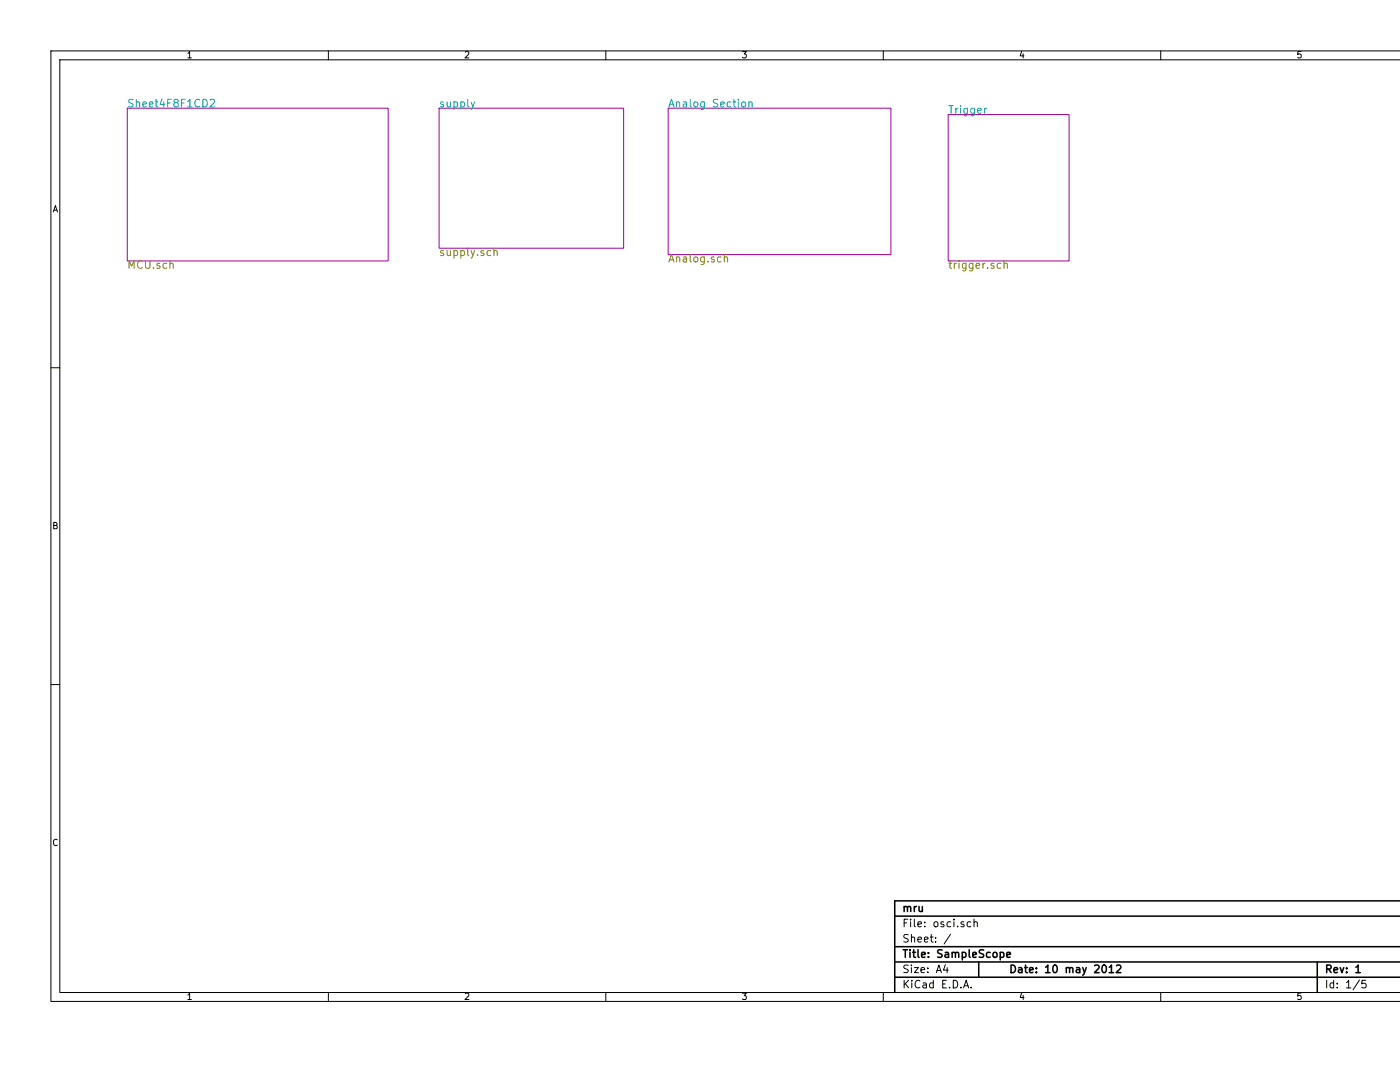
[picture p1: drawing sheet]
<svg xmlns="http://www.w3.org/2000/svg" width="279mm" height="216mm" viewBox="0 0 279 216" stroke-linecap="round" stroke-linejoin="round" font-family="sans-serif">
<g fill="none" stroke="#000" stroke-width=".2">
<path d="M37.5 10.7l.3-.4v1.3M37.5 11.6h.7M65.5 10.2v1.7M92.9 10.4l.4-.1 .3 .4-.8 .9h.8M120.9 10.2v1.7M148.2 10.3h.7l-.4 .5 .4 .1v.5l-.2 .2-.5-.2M176.3 10.2v1.7M203.9 10.2l-.3 1h.8M204.2 10.7v.9M231.6 10.2v1.7M259.6 10.3h-.6v.6l.2-.1 .4 .1v.5l-.1 .2-.5-.2M279.4 10.2h-269.2v189.6h269.2"/>
<path d="M279.4 11.9h-267.5v186.1h267.5M10.6 42.3l.4-1.3 .5 1.3M10.8 41.9h.6M10.2 73.4h1.7M10.7 104.9l.6-.1v-.4l-.6-.2v1.3h.5l.2-.4-.2-.2M10.2 136.6h1.7M11.4 167.6a.5 .5 0 0 0-.6 0 .5 .5 0 0 0-.1 .6l.2 .5 .5-.1M37.5 198.6l.3-.4v1.2M37.5 199.4h.7M65.5 198v1.8M92.9 198.3l.4-.1 .3 .4-.8 .8h.8M120.9 198v1.8"/>
<path d="M148.2 198.2h.7l-.4 .5 .4 .1v.5l-.2 .1-.5-.1M176.3 198v1.8M180.4 195.6v1.5M180.4 184.2h.5M180.7 196.3l.6 .8M181.2 183.4h-.8v1.5M181.3 192.6a.62 .62 0 0 0-.9 .1v.4l.8 .4 .1 .3-.4 .3-.5-.1M181.3 186.5a.62 .62 0 0 0-.9 .1v.4l.8 .4 .1 .3-.4 .3-.5-.1M181.3 195.6l-.9 .9M181.7 183.4v.2M181.7 183.9v1M181.9 192.6v.1"/>
<path d="M181.9 187.1l.1-.1a.36 .36 0 0 1 .5 .2v.8M181.9 186.5v1.5M181.9 193.1v1M182 195.6v.2M182 196.1v1M182.5 183.4v1.3l.2 .2M182.5 193.1h.8l-.8 1h.8M183.2 184.4l.7-.1-.1-.3-.4-.1-.2 .3 .1 .7h.5M183.2 187.5l.7-.1-.1-.4h-.4l-.2 .2 .1 .7h.5M183.6 195.8a.72 .72 0 0 0-1 .5 .72 .72 0 0 0 .7 .8l.3-.1M183.8 193.6l.7-.2v-.3h-.5l-.2 .2 .1 .7h.6M184.2 196.2h.6l.1 .9"/>
<path d="M184.5 187.5l.7-.1-.1-.4h-.4l-.2 .2 .1 .7h.5M184.6 184.8v.1M184.6 184v.2M184.9 196.5h-.5a.3 .3 0 0 0-.3 .3 .3 .3 0 0 0 .3 .3h.5M185.2 194v.1M185.2 193.1v.2M185.6 187h.6M185.9 186.5v1.3l.3 .2M186.3 196.2l-.5-.1-.3 .3 .1 .6 .2 .1h.5M186.3 195.6v1.5M186.5 184.1l.2-.2 .4 .2v.7l-.2 .1-.4-.1zM186.7 187.9v.1"/>
<path d="M186.7 187v.2M186.9 194.1l.5-1.5 .5 1.5M187 193.6h.7M188.1 196.3h.5M188.3 184l-.3-.1-.2 .3v.2l.5 .1v.4h-.5M188.7 192.5l-.4 1.1h1M188.9 195.6h-.8v1.5h.8M189 193.1v1M189.5 197v.1M189.7 186.4l-1.3 2M189.7 184l-.4-.1-.3 .3 .1 .6 .2 .1h.4M190.2 195.6a.77 .77 0 0 1 .9 .8 .77 .77 0 0 1-.9 .7z"/>
<path d="M190.4 183.4v.2M190.4 183.9v1M191.1 184.8v.1M191.8 197v.1M192.3 197.1l.5-1.5 .5 1.5M192.4 184l-.4-.1-.2 .3v.2l.6 .1v.4h-.6M192.4 196.7h.8M193.8 184l-.5-.1-.3 .3 .1 .6 .2 .1h.5M193.8 197v.1M194.4 184.1l.1-.1a.36 .36 0 0 1 .5 .2v.7M194.4 183.4v1.5M203.9 198.1l-.3 .9h.8"/>
<path d="M204.2 198.6v.8M231.6 198v1.8M259.6 198.2h-.6v.6l.2-.1 .4 .1v.5l-.1 .1-.5-.1M264.8 195.6v1.5M266.2 196.2l-.5-.1-.3 .3 .1 .6 .2 .1h.5M266.2 195.6v1.5M266.9 197v.1M266.9 196.2v.1M268.7 196l.5-.4v1.5M268.7 197.1h.9M271.3 195.5l-1.3 2M272.6 195.6h-.8v.7l.2-.1 .5 .1 .1 .2v.5l-.3 .1-.5-.1"/>
</g>
<g fill="none" stroke="#000" stroke-width=".3">
<path d="M279.4 179.8h-100.8v18.2M178.6 182.8h100.8M178.6 188.9h100.8M178.6 195h100.8M178.6 191.9h100.8M180.2 189.5h.9M180.4 181l.1-.1a.36 .36 0 0 1 .6 .2v.8M180.4 180.9v1M180.7 189.5v1.5M181.1 181.1a.35 .35 0 0 1 .3-.2 .35 .35 0 0 1 .4 .2v.8M181.6 189.5v.2M181.6 190v1"/>
<path d="M182.1 190h.6M182.3 189.5v1.3l.4 .2M182.5 180.9v1M182.9 180.9l-.4 .3M183.2 189.5v1.3l.2 .2M183.4 180.9v.8a.39 .39 0 0 0 .7 .1M183.9 190.5l.8-.1-.1-.3-.4-.1-.3 .2 .1 .8h.6M184.1 180.9v1M185.3 190.9v.1M185.3 190.1v.1M188 189.6a.62 .62 0 0 0-.8 .1v.4l.7 .3 .1 .4-.3 .2h-.6M188.6 190.1h.6l.1 .9"/>
<path d="M189.3 190.4h-.5a.3 .3 0 0 0-.2 .3 .3 .3 0 0 0 .2 .3h.5M190 190.2l.1-.1a.36 .36 0 0 1 .6 .1v.8M190 190v1M190.7 190.2a.35 .35 0 0 1 .3-.2 .35 .35 0 0 1 .3 .2v.8M192 190.1l.5-.1 .3 .3-.1 .6-.2 .1h-.5M192 190v1.5M193.4 189.5v1.3l.2 .2M194.1 190.5l.8-.1-.1-.3-.4-.1-.3 .2 .1 .8h.6M195.3 191.9v3.1M196.3 189.6a.62 .62 0 0 0-.8 .1v.4l.7 .3 .1 .4-.3 .2h-.6M197.6 190.1l-.4-.1-.3 .3 .1 .6 .2 .1h.4M198.3 190.1l.4-.1 .3 .3v.5l-.3 .2h-.4l-.1-.2z"/>
<path d="M199.6 190.1l.5-.1 .3 .3-.1 .6-.2 .1h-.5M199.6 190v1.5M200.9 190.5l.8-.1-.1-.3-.5-.1-.2 .2 .1 .8h.6M201.8 192.6a.77 .77 0 0 1 .9 .7 .77 .77 0 0 1-.9 .8zM203.3 193.1h.6l.1 1M204 193.4l-.5 .1a.3 .3 0 0 0-.3 .3 .3 .3 0 0 0 .3 .3l.5-.1M204.5 193.1h.6M204.7 192.6v1.3l.4 .2M205.5 193.6l.7-.2-.1-.3h-.4l-.2 .2v.7h.6M206.8 194v.1M206.8 193.1v.2M208.7 193l.4-.4v1.5"/>
<path d="M208.7 194.1h.9M210.3 192.6h.2a.81 .81 0 0 1 .5 .7 .81 .81 0 0 1-.5 .8 .98 .98 0 0 1-.2-1.5zM212.8 193.2l.1-.1a.36 .36 0 0 1 .6 .2v.8M212.8 193.1v1M213.5 193.3a.35 .35 0 0 1 .3-.2 .35 .35 0 0 1 .3 .2v.8M214.8 193.1h.6l.1 1M215.5 193.4l-.5 .1a.3 .3 0 0 0-.2 .3 .3 .3 0 0 0 .2 .3l.5-.1M216.1 193.1l.3 1M216.8 193.1l-.5 1.4-.2 .1M218.5 192.7l.5-.1 .4 .4-1 1.1h1M220.1 192.7l.2-.1a.81 .81 0 0 1 .5 .7 .81 .81 0 0 1-.5 .8l-.2-.1-.2-.5zM221.4 193l.4-.4v1.5"/>
<path d="M221.4 194.1h.9M222.8 192.7l.6-.1 .3 .4-.9 1.1h.9M262.9 191.9v6.1M264.8 193.4l.7-.1 .2-.2-.1-.4-.2-.1h-.6v1.5M265.2 193.4l.5 .7M266.2 193.6l.8-.2-.1-.3h-.5l-.2 .2 .1 .7h.6M267.5 193.1l.3 1 .4-1M268.8 194v.1M268.8 193.1v.2M270.6 193l.4-.4v1.5M270.6 194.1h.9"/>
</g>
<path d="M25.4 21.6h52.1v30.5h-52.1zM87.6 21.6h36.9v27.9h-36.9zM133.4 21.6h44.4v29.2h-44.4zM189.2 22.9h24.2v29.2h-24.2z" fill="none" stroke="#a000a0" stroke-width=".2"/>
<g fill="none" stroke="#00a0a0" stroke-width=".2">
<path d="M26.6 19.9a.62 .62 0 0 0-.8 .1v.4l.7 .4 .1 .3-.3 .2h-.6M27.2 19.8v1.5M31.2 19.8v1.3l.3 .2M32.3 19.7l-.3 1.1h.9M34.2 19.8h-.7v1.5M37 19.8h-.8v1.5M39.9 20a.72 .72 0 0 0-1.1 .5 .72 .72 0 0 0 .7 .8l.4-.1M40.5 19.8a.77 .77 0 0 1 .9 .8 .77 .77 0 0 1-.9 .7zM41.9 20l.6-.2 .3 .4-.9 1.1h.9M93.3 19.8v1.3l.3 .2M137.7 19.8v1.3l.3 .2M143.3 19.9a.62 .62 0 0 0-.9 .1v.4l.8 .4 .1 .3-.3 .2h-.6"/>
<path d="M146.5 19.8v1.3l.4 .2M147.3 19.8v.2M27.2 20.5l.1-.1a.36 .36 0 0 1 .6 .1v.8M28.5 20.8l.7-.1v-.3l-.5-.1-.2 .2 .1 .8h.6M29.8 20.8l.7-.1v-.3l-.5-.1-.2 .2 .1 .8h.6M31 20.3h.5M32.7 20.3v1M33.5 20.5h.5M35 20.5l-.3-.3 .1-.2 .2-.2 .4 .1 .2 .2-.1 .2-.7 .2-.1 .3 .1 .4 .2 .1h.3l.3-.2v-.3l-.3-.3M36.2 20.5h.5M37.4 20.2l.5-.4v1.5M37.4 21.3h.9"/>
<path d="M88.5 20.4l-.4-.1-.2 .2 .1 .3 .5 .1v.4h-.6M89.2 20.3v.8a.39 .39 0 0 0 .7 .1M89.9 20.3v1M90.6 20.4l.4-.1 .3 .3v.6l-.3 .1h-.4M90.6 20.3v1.5M92 20.4l.4-.1 .3 .3-.1 .6-.2 .1h-.4M92 20.3v1.5M94 20.3l.4 1M94.7 20.3l-.5 1.4-.2 .1M133.5 21.3l.5-1.5 .5 1.5M133.6 20.9h.8M135 20.5l.1-.1a.36 .36 0 0 1 .6 .1v.8"/>
<path d="M135 20.3v1M136.4 20.4h.6v.9M137 20.7l-.5 .1a.3 .3 0 0 0-.2 .2 .3 .3 0 0 0 .2 .3h.5M138.5 20.5l.3-.2 .4 .2v.7l-.2 .1-.5-.1zM140.6 20.3v1.3l-.3 .2h-.4M140.6 20.4l-.5-.1-.3 .3 .1 .6 .2 .1h.5M143.8 20.8l.8-.1-.1-.3-.5-.1-.2 .2 .1 .8h.6M145.8 20.4l-.4-.1-.3 .3 .1 .6 .2 .1h.4M146.3 20.3h.6M147.3 20.3v1M148.2 20.4l.3-.1 .3 .3v.5l-.3 .2h-.3l-.2-.2zM149.5 20.5v-.1a.36 .36 0 0 1 .6 .1v.8"/>
<path d="M149.5 20.3v1M189.4 21.1h.8M189.8 21.1v1.5M190.8 21.6v1M191.2 21.6l-.4 .3M191.7 21.1v.1M191.7 21.6v1M193.1 21.6v1.2l-.3 .3-.4-.1M193.1 21.7l-.4-.1-.3 .3v.6l.3 .1 .4-.1M194.5 21.6v1.2l-.3 .3-.4-.1M194.5 21.7l-.5-.1-.3 .3 .1 .6 .2 .1 .5-.1M195.1 22.1l.7-.1v-.3l-.5-.1-.2 .2 .1 .7h.6"/>
<path d="M196.5 21.6v1M196.9 21.6l-.4 .3"/>
</g>
<g fill="none" stroke="#808000" stroke-width=".2">
<path d="M25.8 53.5v-1.5l.5 1.1 .5-1.1v1.5M28.4 52.2a.72 .72 0 0 0-1 .5 .72 .72 0 0 0 .7 .8l.3-.1M29 52v1.3l.3 .2h.3l.3-.2v-1.3M30.6 53.4v.1M31.9 52.6l-.4-.1-.2 .3 .1 .2 .5 .1v.4h-.6M33.3 52.6l-.5-.1-.3 .3 .1 .6 .2 .1h.5M33.9 52.7l.1-.1a.36 .36 0 0 1 .6 .2v.7M33.9 52v1.5M88.5 50.1l-.4-.1-.2 .2 .1 .2 .5 .2v.3h-.6M89.2 50v.8a.39 .39 0 0 0 .7 .1M89.9 50v1M90.6 50.1l.4-.1 .3 .3v.6l-.3 .1-.4-.1"/>
<path d="M90.6 50v1.5M92 50.1l.4-.1 .3 .3-.1 .6-.2 .1-.4-.1M92 50v1.5M93.3 49.5v1.3l.3 .2M94 50l.4 1M94.7 50l-.5 1.4-.2 .1M95.3 50.9v.1M96.5 50.1l-.3-.1-.2 .2v.2l.5 .2v.3h-.5M97.9 50.1l-.4-.1-.3 .3 .1 .6 .2 .1 .4-.1M98.6 50.1h.1a.36 .36 0 0 1 .5 .1v.8M98.6 49.5v1.5M133.5 52.3l.5-1.6 .5 1.6"/>
<path d="M133.6 51.8h.8M135 51.4l.1-.1a.36 .36 0 0 1 .6 .2v.8M135 51.3v1M136.4 51.3h.6v1M137 51.6l-.5 .1a.3 .3 0 0 0-.2 .3 .3 .3 0 0 0 .2 .3l.5-.1M137.7 50.7v1.4l.3 .2M138.5 51.4l.3-.1 .4 .1v.7l-.2 .2-.5-.2zM140.6 51.3v1.2l-.3 .3-.4-.1M140.6 51.3h-.5l-.3 .3 .1 .5 .2 .2 .5-.1M141.3 52.1v.2M142.5 51.3h-.3l-.3 .2 .1 .2 .5 .1v.4h-.6M143.9 51.3h-.4l-.3 .3 .1 .5 .2 .2 .4-.1"/>
<path d="M144.6 51.4v-.1a.36 .36 0 0 1 .6 .2v.8M144.6 50.7v1.6M189.4 52.5h.6M189.6 52v1.3l.4 .2M190.4 52.5v1M190.9 52.5l-.5 .3M191.4 52v.2M191.4 52.5v1M192.8 52.5v1.3l-.3 .3-.4-.1M192.8 52.6l-.4-.1-.4 .3 .1 .6 .3 .1h.4M194.2 52.5v1.3l-.3 .3-.4-.1M194.2 52.6l-.5-.1-.3 .3 .1 .6 .2 .1h.5"/>
<path d="M194.8 53l.7-.1v-.3l-.5-.1-.2 .3 .1 .7h.6M196.2 52.5v1M196.6 52.5l-.4 .3M197.1 53.4v.1M198.3 52.6l-.3-.1-.2 .3v.2l.5 .1v.4h-.5M199.7 52.6l-.4-.1-.3 .3 .1 .6 .2 .1h.4M200.4 52.7l.1-.1a.36 .36 0 0 1 .5 .2v.7M200.4 52v1.5"/>
</g>
</svg>
